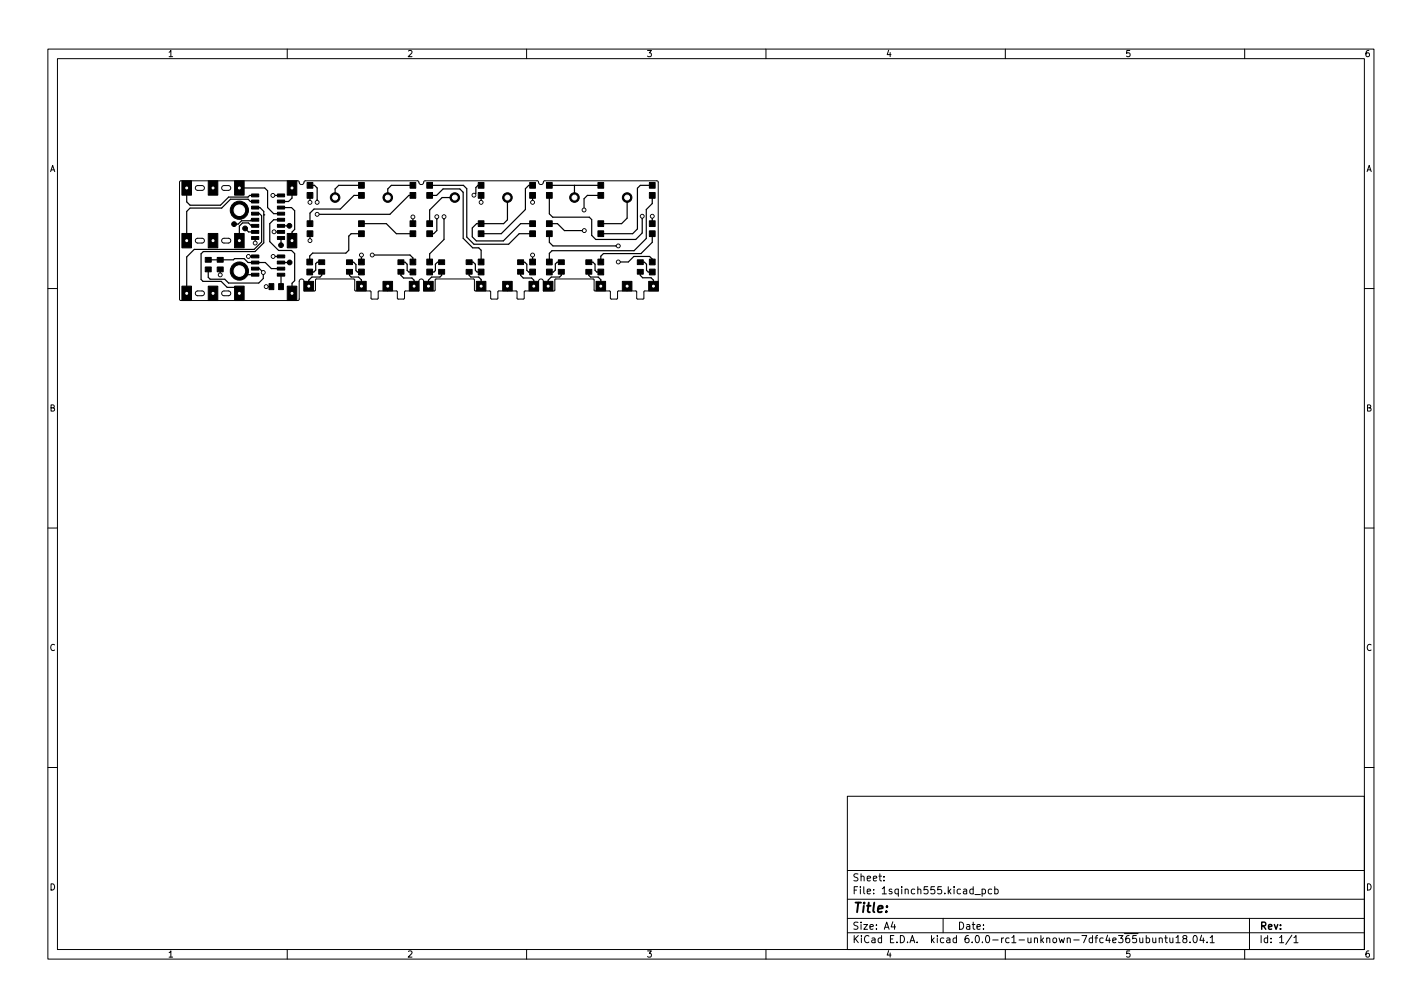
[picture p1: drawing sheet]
<svg xmlns="http://www.w3.org/2000/svg" width="297mm" height="210mm" viewBox="0 0 297 210" stroke-linecap="round" stroke-linejoin="round" font-family="sans-serif">
<defs><g id="words">
<text font-size="2.8" x="178" y="190.6">Title:</text>
<g font-size="2.1">
<text x="178" y="184">Sheet:</text>
<text x="178" y="186.7">File: 1sqinch555.kicad_pcb</text>
<text x="178" y="196.9">KiCad E.D.A. kicad 6.0.0-rc1-unknown-7dfc4e365ubuntu18.04.1</text>
<text x="178" y="194.1">Size: A4</text>
<text x="200" y="194.1">Date:</text>
<text x="263" y="194.1">Rev:</text>
<text x="263" y="196.9">Id: 1/1</text>
</g>
<g font-size="1.8">
<text x="35" y="11.9">1</text>
<text x="85" y="11.9">2</text>
<text x="135" y="11.9">3</text>
<text x="185" y="11.9">4</text>
<text x="235" y="11.9">5</text>
<text x="285" y="11.9">6</text>
<text x="10.3" y="35.9">A</text>
<text x="285.3" y="35.9">A</text>
<text x="10.3" y="85.9">B</text>
<text x="285.3" y="85.9">B</text>
<text x="10.3" y="135.9">C</text>
<text x="285.3" y="135.9">C</text>
<text x="10.3" y="185.9">D</text>
<text x="285.3" y="185.9">D</text>
<text x="35" y="199.9">1</text>
<text x="85" y="199.9">2</text>
<text x="135" y="199.9">3</text>
<text x="185" y="199.9">4</text>
<text x="235" y="199.9">5</text>
<text x="285" y="199.9">6</text>
</g>
</g></defs>
<g fill="none" stroke="#000" stroke-width=".21">
<path d="M10 10.2h277v190.1h-277zM12 12.2h273v186.1h-273zM60 10.2v2M110 10.2v2M160 10.2v2M210 10.2v2M260 10.2v2M37.6 37.8l24.6-.1 .2 .2 .2 .5 .4 .1 .4-.1 .2-.5 .2-.2h23.4l.2 .2 .2 .5 .4 .1 .4-.1 .2-.5 .2-.2h23.4l.2 .2 .2 .5 .4 .1 .4-.1 .2-.5 .2-.2 23.5 .1 .2 .2v22.7l-2.9 .1-.1 1.5-.2 .1h-1.3v-1.5l-.1-.1h-3.7l-.2 .1v1.5h-1.3l-.2-.1-.1-1.5-3.3-.1v-2.3l-.1-.1h-8l-.1 .1-.1 2.3h-2.3v-2l-.2-.4h-.3l-.5 .4v2l-2.9 .1-.2 1.6h-1.4v-1.5l-.1-.1-3.7-.1-.2 .2v1.5h-1.3l-.2-.1-.1-1.5-3.3-.1v-2.3l-.1-.1h-8l-.1 .1-.1 2.3h-2.3v-2l-.2-.3-.3-.2-.3 .2-.2 .3v2l-2.9 .1-.2 1.6h-1.4v-1.5l-.1-.1-3.7-.1-.2 .2v1.5h-1.3l-.2-.1-.1-1.5-3.3-.1v-2.3l-.1-.1h-8l-.1 .1-.1 2.3h-2.3v-2l-.2-.3-.3-.2-.3 .2-.2 .3v3.8l-.2 .2h-24.6l-.2-.3zM40.9 38.9l.4-.1h1l.3 .2 .1 .4-.4 .3h-1.1l-.4-.3zM46.4 38.9l.4-.1h1l.3 .2 .1 .4-.4 .3h-1.1l-.4-.3zM40.9 49.9l.4-.1h1l.3 .2 .1 .4-.4 .3h-1.1l-.4-.3zM46.4 49.9l.4-.1h1l.3 .2 .1 .4-.4 .3h-1.1l-.4-.3z"/>
<path d="M10 60.2h2M40.9 60.9l.4-.1h1l.3 .2 .1 .4-.4 .3h-1.1l-.4-.3zM46.4 60.9l.4-.1h1l.3 .2 .1 .4-.4 .3h-1.1l-.4-.3zM285 60.2h2M10 110.2h2M285 110.2h2M10 160.2h2M177 166.3h108v32h-108zM285 160.2h2M60 198.3v2M110 198.3v2M160 198.3v2"/>
<path d="M177 194.8h108M177 191.8h108M177 187.8h108M177 181.8h108M184.6 183.8v.1M184.6 183v.1M186.5 192.5l-.4 1h1M186.9 193v1M197 191.8v3M203.6 186.8h1.2M205.1 185.7l.5-.1 .3 .3-.2 .7h-.6M205.1 185.6v1.5"/>
<path d="M207.1 185.7l-.4-.1-.3 .3 .2 .7h.5M207.8 185.7l.4-.1 .3 .3-.1 .7h-.6M207.8 185.1v1.5M210 198.3v2M238.1 195.8v1h.4l.2-.1M238.7 195.8v1M239.4 195.9l.5-.1 .2 .3-.1 .7h-.6M239.4 195.3v1.5M240.8 195.8l.1 1h.3l.2-.1M241.4 195.8v1M242.1 196l.3-.2 .3 .1 .1 .9M242.1 195.8v1"/>
<path d="M243.3 195.8h.6M243.5 195.3v1.3l.4 .2M244.4 195.8v1h.4l.2-.1M245 195.8v1M245.6 195.8l.5-.5v1.5M245.6 196.8h.9M247.4 196l-.3-.3v-.2l.3-.2 .4 .1 .1 .2v.2l-.7 .2-.1 .3v.4l.3 .1h.2l.3-.3v-.2l-.3-.3M248.6 196.7v.1M249.4 195.4l.2-.1a.8 .8 0 0 1 .5 .8 .8 .8 0 0 1-.5 .7 1 1 0 0 1-.2-1.4zM251 195.3l-.4 1h1M251.4 195.8v1M252.1 196.7v.1"/>
<path d="M252.8 195.8l.4-.5v1.5M252.8 196.8h.8M260 198.3v2M261 191.8v6.5M269.9 195.3l-1.3 1.9M270.3 195.8l.4-.5v1.5M270.3 196.8h.8"/>
</g>
<g fill="#000" stroke="#000" stroke-width=".21">
<path d="M38 37.7h2v3h-2zM43.5 37.7h2v3h-2zM49 37.7h2v3h-2zM60 37.7h2v3h-2zM64.2 38.1h1.1v1.2h-1.1zM74.9 38.1h1.2v1.2h-1.2zM85.7 38.1h1.1v1.2h-1.1zM89.2 38.1h1.1v1.2h-1.1zM99.9 38.1h1.2v1.2h-1.2zM110.7 38.1h1.1v1.2h-1.1zM114.2 38.1h1.1v1.2h-1.1zM124.9 38.1h1.2v1.2h-1.2z"/>
<path d="M135.7 38.1h1.1v1.2h-1.1zM38 59.7h2v3h-2zM38 48.7h2v3h-2zM43.5 48.7h2v3h-2zM43.5 59.7h2v3h-2zM42.9 53.7h1.2v1h-1.2zM42.9 55.7h1.2v1h-1.2zM45.4 55.7h1.2v1h-1.2zM45.4 53.7h1.2v1h-1.2zM49 48.7h2v3h-2zM49 59.7h2v3h-2zM52.5 53.2h1.6v.6h-1.6z"/>
<path d="M52.5 54.5h1.6v.6h-1.6zM52.5 55.8h1.6v.6h-1.6zM52.5 57.1h1.6v.6h-1.6zM52.6 40.5h1.4v.6h-1.4zM52.6 41.8h1.4v.6h-1.4zM52.6 43h1.4v.6h-1.4zM52.6 44.3h1.4v.6h-1.4zM52.6 45.6h1.4v.6h-1.4zM52.6 46.9h1.4v.6h-1.4zM52.6 48.1h1.4v.6h-1.4zM52.6 49.4h1.4v.6h-1.4zM56.2 59.2h1v1.3h-1z"/>
<path d="M57.9 57.1h1.6v.6h-1.6zM57.9 55.8h1.6v.6h-1.6zM57.9 54.5h1.6v.6h-1.6zM57.9 53.2h1.6v.6h-1.6zM58 49.4h1.4v.6h-1.4zM58 48.1h1.4v.6h-1.4zM58 46.9h1.4v.6h-1.4zM58 45.6h1.4v.6h-1.4zM58 44.3h1.4v.6h-1.4zM58 43h1.4v.6h-1.4zM58 41.8h1.4v.6h-1.4zM58 40.5h1.4v.6h-1.4z"/>
<path d="M58.2 59.2h1v1.3h-1zM60 59.7h2v3h-2zM60 48.7h2v3h-2zM64.1 56.2h1.2v1.2h-1.2zM64.1 54.1h1.2v1.2h-1.2zM64.2 48.2h1.1v1.2h-1.1zM64.2 46.1h1.1v1.2h-1.1zM64.2 40.2h1.1v1.2h-1.1zM66.6 56.2h1.2v1h-1.2zM66.6 54.2h1.2v1h-1.2zM72.4 56.2h1.2v1h-1.2zM72.4 54.2h1.2v1h-1.2z"/>
<path d="M74.9 48.2h1.2v1.2h-1.2zM74.9 46.1h1.2v1.2h-1.2zM74.9 56.2h1.2v1.2h-1.2zM74.9 54.1h1.2v1.2h-1.2zM74.9 40.2h1.2v1.2h-1.2zM83.1 56.2h1.3v1h-1.3zM83.1 54.2h1.3v1h-1.3zM85.7 56.2h1.1v1.2h-1.1zM85.7 54.1h1.1v1.2h-1.1zM85.7 48.2h1.1v1.2h-1.1zM85.7 46.1h1.1v1.2h-1.1zM85.7 40.2h1.1v1.2h-1.1z"/>
<path d="M89.2 56.2h1.1v1.2h-1.1zM89.2 54.1h1.1v1.2h-1.1zM89.2 48.2h1.1v1.2h-1.1zM89.2 46.1h1.1v1.2h-1.1zM89.2 40.2h1.1v1.2h-1.1zM91.6 56.2h1.3v1h-1.3zM91.6 54.2h1.3v1h-1.3zM97.4 56.2h1.2v1h-1.2zM97.4 54.2h1.2v1h-1.2zM99.9 40.2h1.2v1.2h-1.2zM99.9 56.2h1.2v1.2h-1.2zM99.9 54.1h1.2v1.2h-1.2z"/>
<path d="M99.9 48.2h1.2v1.2h-1.2zM99.9 46.1h1.2v1.2h-1.2zM108.1 56.2h1.3v1h-1.3zM108.1 54.2h1.3v1h-1.3zM110.7 48.2h1.1v1.2h-1.1zM110.7 46.1h1.1v1.2h-1.1zM110.7 56.2h1.1v1.2h-1.1zM110.7 54.1h1.1v1.2h-1.1zM110.7 40.2h1.1v1.2h-1.1zM114.2 56.2h1.1v1.2h-1.1zM114.2 54.1h1.1v1.2h-1.1zM114.2 40.2h1.1v1.2h-1.1z"/>
<path d="M114.2 48.2h1.1v1.2h-1.1zM114.2 46.1h1.1v1.2h-1.1zM116.6 56.2h1.3v1h-1.3zM116.6 54.2h1.3v1h-1.3zM122.4 56.2h1.2v1h-1.2zM122.4 54.2h1.2v1h-1.2zM124.9 48.2h1.2v1.2h-1.2zM124.9 46.1h1.2v1.2h-1.2zM124.9 56.2h1.2v1.2h-1.2zM124.9 54.1h1.2v1.2h-1.2zM124.9 40.2h1.2v1.2h-1.2zM133.1 56.2h1.3v1h-1.3z"/>
<path d="M133.1 54.2h1.3v1h-1.3zM135.7 40.2h1.1v1.2h-1.1zM135.7 48.2h1.1v1.2h-1.1zM135.7 46.1h1.1v1.2h-1.1zM135.7 56.2h1.1v1.2h-1.1zM135.7 54.1h1.1v1.2h-1.1zM63.5 58.7h2v2h-2zM74.5 58.7h2v2h-2zM80 58.7h2v2h-2zM85.5 58.7h2v2h-2zM88.5 58.7h2v2h-2zM99.5 58.7h2v2h-2z"/>
<path d="M105 58.7h2v2h-2zM110.5 58.7h2v2h-2zM113.5 58.7h2v2h-2zM124.5 58.7h2v2h-2zM130 58.7h2v2h-2zM135.5 58.7h2v2h-2z"/>
<circle cx="39" cy="39.2" r=".4"/>
<circle cx="44.5" cy="39.2" r=".4"/>
<circle cx="50" cy="39.2" r=".4"/>
<circle cx="61" cy="39.2" r=".4"/>
<circle cx="39" cy="50.2" r=".4"/>
<circle cx="44.5" cy="50.2" r=".4"/>
<circle cx="46" cy="57.4" r=".4"/>
<circle cx="48.9" cy="46.8" r=".5"/>
<circle cx="50" cy="56.6" r="1.9"/>
<circle cx="50" cy="43.9" r="1.9"/>
<circle cx="50" cy="50.2" r=".4"/>
<circle cx="51.2" cy="47.7" r=".5"/>
<circle cx="51.9" cy="53.5" r=".4"/>
<circle cx="53.3" cy="50.7" r=".4"/>
<circle cx="55" cy="56.9" r=".4"/>
<circle cx="55.6" cy="59.8" r=".4"/>
<circle cx="57" cy="40.8" r=".4"/>
<circle cx="57" cy="53.5" r=".4"/>
<circle cx="57.3" cy="48.4" r=".4"/>
<circle cx="58.7" cy="51.2" r=".5"/>
<circle cx="60.5" cy="47.1" r=".5"/>
<circle cx="60.5" cy="54.8" r=".5"/>
<circle cx="61" cy="50.2" r=".4"/>
<circle cx="64.5" cy="59.7" r=".4"/>
<circle cx="64.7" cy="50.2" r=".4"/>
<circle cx="64.7" cy="42.2" r=".4"/>
<circle cx="66.2" cy="42.2" r=".4"/>
<circle cx="66.3" cy="44.7" r=".4"/>
<circle cx="70" cy="41.2" r="1"/>
<circle cx="75.5" cy="53.2" r=".4"/>
<circle cx="75.5" cy="59.7" r=".4"/>
<circle cx="77.8" cy="53.2" r=".4"/>
<circle cx="81" cy="41.2" r="1"/>
<circle cx="81" cy="59.7" r=".4"/>
<circle cx="86.2" cy="45.3" r=".4"/>
<circle cx="86.5" cy="59.7" r=".4"/>
<circle cx="89.5" cy="59.7" r=".4"/>
<circle cx="91.2" cy="45.2" r=".4"/>
<circle cx="92.8" cy="45.2" r=".4"/>
<circle cx="95" cy="41.2" r="1"/>
<circle cx="99" cy="40.7" r=".4"/>
<circle cx="100.5" cy="42.2" r=".4"/>
<circle cx="100.5" cy="59.7" r=".4"/>
<circle cx="106" cy="41.2" r="1"/>
<circle cx="106" cy="59.7" r=".4"/>
<circle cx="111.2" cy="42.2" r=".4"/>
<circle cx="111.2" cy="53.2" r=".4"/>
<circle cx="111.5" cy="59.7" r=".4"/>
<circle cx="114.5" cy="59.7" r=".4"/>
<circle cx="120" cy="41.2" r="1"/>
<circle cx="122" cy="43.8" r=".4"/>
<circle cx="122" cy="48.1" r=".4"/>
<circle cx="125.5" cy="59.7" r=".4"/>
<circle cx="129.2" cy="54.7" r=".4"/>
<circle cx="129.2" cy="51.3" r=".4"/>
<circle cx="131" cy="41.2" r="1"/>
<circle cx="131" cy="59.7" r=".4"/>
<circle cx="134.2" cy="45.1" r=".4"/>
<circle cx="136.3" cy="45.1" r=".4"/>
<circle cx="136.5" cy="59.7" r=".4"/>
<circle cx="39" cy="61.2" r=".4"/>
<circle cx="44.5" cy="61.2" r=".4"/>
<circle cx="50" cy="61.2" r=".4"/>
<circle cx="61" cy="61.2" r=".4"/>
</g>
<g fill="none" stroke="#000" stroke-width=".25">
<path d="M39 39.2v2.9l.7 .7h6.4l1.7-1.7h4l.3-.3h1.2M50 39.2h5.3l.6 .6v3.5l1.3 1.3h1.5M61 39.2v2.1l-.7 .8h-1.6M64.7 38.7h1l.6 .5v3M75.5 38.7h-4.8l-.7 .7v1.8M86.3 38.7h-4.6l-.7 .7v1.8M89.7 38.7h7.1l.7 .7v10.1l1.5 1.5h7.2l2.3-2.2h2.7M100.5 38.7h-.7l-.4 .4v1.2l-.4 .4M111.2 38.7h-.8l-.6 .7v4.3l-5.1 5.1h-4.2M114.8 38.7h10.7M120 38.7v2.5M136.2 38.7h-2.5l-.5 .6v8.5l-1 1h-6.7"/>
<path d="M43.5 54.2h5.2l.3-.2h2l.8 .8h3.6l1.3 1.3h2M46 56.2v1.2M50 56.6l.8 .8h2.5M51.2 47.7l.7 .7h1.4M51.9 53.5h1.4M51.9 53.5h.1M53.3 49.7v1M53.3 56.1h.9l.8 .8v1.2l-1 1h-6.3l-.7-.8h-3.1l-.4-.4v-1.7M53.3 47.2h-.8l-.6-.7h-1.3l-.6 .7v3M53.3 45.9h-.8l-.2 .2h-1.9l-.7 .7h-.8M53.3 44.6h.9l.4 .4v5.5l-1.5 1.6h-12.5l-1.6 1.5v7.6M53.3 42.1h-1l-.5-.5h-3.6l-1.9 1.8h-6.6l-.7 .7v6.1"/>
<path d="M53.3 43.3h1l.8 .8v6.6l-1.8 1.8h-10.8l-.5 .5v5.3l.4 .4h3.8l1.2 1.3h1.9l.7 .7v.5M55.1 44.9h.1M55.6 59.8h1.1M57 40.8h1.7M57.3 48.4h1.4M58.7 53.5h-1.7M58.7 45.9h-1.5l-.9 .8v3.7l1.9 1.9h2.7l.7 .6v5.7l-.6 .5v2.1M58.7 49.7v1.5M58.7 57.4v2.4M58.7 43.3h2.2l.7 .7v3.9l-.6 .5v1.8M60.4 47.1l-1.7 .1M60.5 54.8h-1.8"/>
<path d="M64.7 40.8v1.4M64.7 48.8v1.4M67.2 56.7v.8l-.3 .3h-1.8l-.6 .7v1.2l.2-.2M67.2 54.7h-.9l-.3 .3v1.4l-.5 .4h-.8M73 56.7v.8l.4 .3h1.5l.6 .6v1.3M73 54.7h.9l.5 .5v1.3l.3 .3h.8M75.5 48.8h-2.1l-.6 .5v2.9l-.5 .6h-7l-.6 .6v1.3M75.5 46.7h5.2l2.1 2.1h3.5M75.5 53.2v1.5M75.5 40.8h-1.5l-2.9 2.8h-5.5l-.9 .9v2.2M77.7 53.2h7.9l.7 .6v.9M83.7 56.7v.8l.6 .5h1.8l.4 .5v1.2l-.2-.2"/>
<path d="M83.7 54.7h.9l.5 .5v1.2l.3 .4h.9M86.3 40.8h-.9l-4 3.9h-15.1M86.3 45.3v1.4M89.7 40.8h1.5l1.4-1.4h3.4l.8 .7v9.6l2 2h1.2l.5 .5v2.5M91.3 45.2v2.9l-.7 .7h-.9M92.3 56.7v.8l-.4 .3h-1.8l-.6 .7v1.2M92.3 54.7h-.9l-.4 .5v1.3l-.3 .3h-1M92.8 45.2v4.8l-3.1 3v1.7M95 41.2h-2.6l-2.7 2.6v2.9M98 56.7v.8l.4 .3h1.6l.5 .5v1.4M98 54.7h.9l.4 .5v1.2l.4 .4h.8M100.5 40.8v1.4"/>
<path d="M106 41.2v4.7l-.8 .8h-5.7l-.8 .9v1.8l.8 .9h5.6l3.6-3.6h2.5M108.8 56.7v.8l.5 .5h1.8l.4 .5v1.2M108.8 54.7h.8l.5 .5v1.2l.3 .4h.8M111.2 40.8v1.4M111.2 53.2v1.5M114.8 46.7h1.7l1.4 1.4h4.2M114.8 40.8v3.8l.7 .7h7.6l.5 .5v3.3l.9 .9h8.3l1.4-1.4v-3.5M114.8 48.8v1.8l.7 .7h13.7M117.2 56.7v.8l-.3 .3h-1.8l-.6 .7v1.2M117.2 54.7h-.8l-.4 .4v1.3l-.4 .4h-.8M123 56.7v.8l.4 .3h1.5l.6 .6v1.3M123 54.7h.9l.4 .5v1.2l.4 .4h.8"/>
<path d="M125.5 40.8h-2.8l-.7 .7v2.3M129.2 54.7h2l1.2-1.2h3.3l.5 .6v.6M131 41.2v4.3l-1.2 1.2h-4.3M133.8 56.7v.8l.4 .5h1.8l.5 .5v1.2M133.8 54.7h.8l.5 .5v1.2l.3 .4h.8M136.2 40.8v1.7l-1.2 1.2v6.1l-2.5 2.5h-17.2l-.5 .6v1.8M136.2 45.1v1.6M136.2 48.8v1.8l-2.3 2.3h-7.8l-.6 .6v1.2"/>
</g>
<g fill="#fff" stroke="#fff" stroke-width=".21">
<circle cx="75.5" cy="53.2" r=".2"/>
<circle cx="64.8" cy="50.2" r=".2"/>
<circle cx="64.8" cy="42.2" r=".2"/>
<circle cx="77.8" cy="53.2" r=".2"/>
<circle cx="66.2" cy="42.2" r=".2"/>
<circle cx="66.2" cy="44.7" r=".2"/>
<circle cx="100.5" cy="42.2" r=".2"/>
<circle cx="92.7" cy="45.2" r=".2"/>
<circle cx="99" cy="40.7" r=".2"/>
<circle cx="91.3" cy="45.2" r=".2"/>
<circle cx="111.3" cy="42.2" r=".2"/>
<circle cx="111.3" cy="53.2" r=".2"/>
<circle cx="136.3" cy="45.1" r=".2"/>
<circle cx="134.1" cy="45.1" r=".2"/>
<circle cx="129.1" cy="54.7" r=".2"/>
<circle cx="129.1" cy="51.3" r=".2"/>
<circle cx="122" cy="48.1" r=".2"/>
<circle cx="122" cy="43.8" r=".2"/>
<circle cx="57" cy="40.8" r=".2"/>
<circle cx="57.1" cy="53.5" r=".2"/>
<circle cx="53.3" cy="50.7" r=".2"/>
<circle cx="44.5" cy="39.2" r=".2"/>
<circle cx="44.5" cy="50.2" r=".2"/>
<circle cx="44.5" cy="61.2" r=".2"/>
<circle cx="51.9" cy="53.5" r=".2"/>
<circle cx="46" cy="57.4" r=".2"/>
<circle cx="55.6" cy="59.8" r=".2"/>
<circle cx="136.5" cy="59.7" r=".2"/>
<circle cx="81" cy="59.7" r=".2"/>
<circle cx="86.3" cy="45.3" r=".2"/>
<circle cx="100.5" cy="59.7" r=".2"/>
<circle cx="75.5" cy="59.7" r=".2"/>
<circle cx="114.5" cy="59.7" r=".2"/>
<circle cx="106" cy="59.7" r=".2"/>
<circle cx="89.5" cy="59.7" r=".2"/>
<circle cx="64.5" cy="59.7" r=".2"/>
<circle cx="86.5" cy="59.7" r=".2"/>
<circle cx="131" cy="59.7" r=".2"/>
<circle cx="111.5" cy="59.7" r=".2"/>
<circle cx="125.5" cy="59.7" r=".2"/>
<circle cx="39" cy="61.2" r=".2"/>
<circle cx="50" cy="50.2" r=".2"/>
<circle cx="50" cy="39.2" r=".2"/>
<circle cx="61" cy="61.2" r=".2"/>
<circle cx="61" cy="50.2" r=".2"/>
<circle cx="61" cy="39.2" r=".2"/>
<circle cx="39" cy="39.2" r=".2"/>
<circle cx="39" cy="50.2" r=".2"/>
<circle cx="50" cy="61.2" r=".2"/>
<circle cx="55" cy="56.9" r=".2"/>
<circle cx="57.2" cy="48.4" r=".2"/>
<circle cx="63" cy="51.2" r=".5"/>
<circle cx="50" cy="43.9" r="1.1"/>
<circle cx="50" cy="56.6" r="1.1"/>
<circle cx="70" cy="41.2" r=".51"/>
<circle cx="81" cy="41.2" r=".51"/>
<circle cx="95" cy="41.2" r=".51"/>
<circle cx="106" cy="41.2" r=".51"/>
<circle cx="131" cy="41.2" r=".51"/>
<circle cx="120" cy="41.2" r=".51"/>
<circle cx="63" cy="39.2" r=".5"/>
<circle cx="63" cy="41.2" r=".5"/>
<circle cx="63" cy="43.2" r=".5"/>
<circle cx="63" cy="45.2" r=".5"/>
<circle cx="63" cy="47.2" r=".5"/>
<circle cx="63" cy="49.2" r=".5"/>
<circle cx="63" cy="53.2" r=".5"/>
<circle cx="63" cy="55.2" r=".5"/>
<circle cx="63" cy="57.2" r=".5"/>
<circle cx="88" cy="39.2" r=".5"/>
<circle cx="88" cy="41.2" r=".5"/>
<circle cx="88" cy="43.2" r=".5"/>
<circle cx="88" cy="45.2" r=".5"/>
<circle cx="88" cy="47.2" r=".5"/>
<circle cx="88" cy="49.2" r=".5"/>
<circle cx="88" cy="51.2" r=".5"/>
<circle cx="88" cy="53.2" r=".5"/>
<circle cx="88" cy="55.2" r=".5"/>
<circle cx="88" cy="57.2" r=".5"/>
<circle cx="113" cy="39.2" r=".5"/>
<circle cx="113" cy="41.2" r=".5"/>
<circle cx="113" cy="43.2" r=".5"/>
<circle cx="113" cy="45.2" r=".5"/>
<circle cx="113" cy="47.2" r=".5"/>
<circle cx="113" cy="49.2" r=".5"/>
<circle cx="113" cy="51.2" r=".5"/>
<circle cx="113" cy="53.2" r=".5"/>
<circle cx="113" cy="55.2" r=".5"/>
<circle cx="113" cy="57.2" r=".5"/>
</g>
<use href="#words"/>
</svg>
